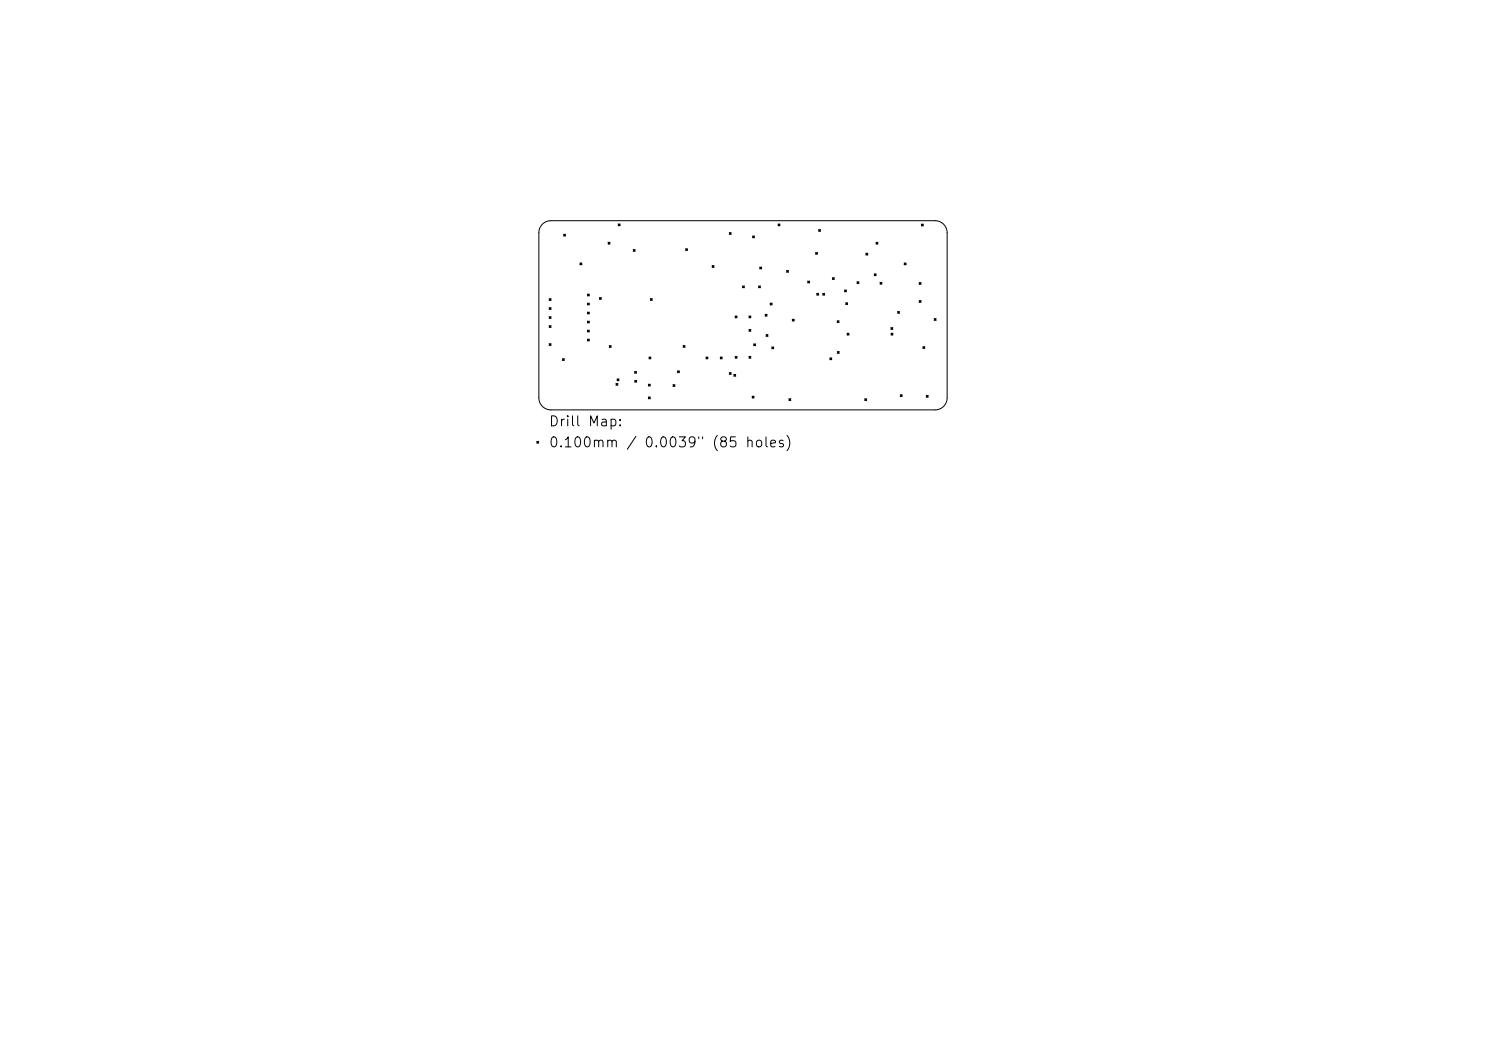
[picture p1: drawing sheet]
<svg xmlns="http://www.w3.org/2000/svg" width="297mm" height="210mm" viewBox="0 0 297 210" stroke-linecap="round" stroke-linejoin="round" font-family="sans-serif">
<defs><g id="words">
<g font-size="2">
<text x="109.6" y="85.7">Drill Map:</text>
<text x="109.6" y="89.9">0.100mm / 0.0039&quot; (85 holes)</text>
</g>
</g></defs>
<path d="M108.4 44.8l.9-.6 .8-.1h76.8a2.4 2.4 0 0 1 2.4 2.4v33a2.4 2.4 0 0 1-2.4 2.4h-76.8a2.4 2.4 0 0 1-2.4-2.4v-33l.2-1z" fill="none" stroke="#000" stroke-width=".2"/>
<g fill="none" stroke="#000" stroke-width=".3">
<path d="M109.8 59.7l.3 .3M110.1 59.7l-.3 .3M112.7 46.8l.3 .3M113 46.8l-.3 .3M116 52.6l.3 .3M116.3 52.6l-.3 .3M117.5 58.8l.3 .3M117.8 58.8l-.3 .3M119.9 59.5l.3 .3M120.2 59.5l-.3 .3M121.6 48.5l.3 .3M121.9 48.5l-.3 .3"/>
<path d="M123.6 44.8l.3 .3M123.9 44.8l-.3 .3M126.6 49.9l.3 .3M126.9 49.9l-.3 .3M130 59.7l.3 .3M130.3 59.7l-.3 .3M137.1 49.7l.3 .3M137.4 49.7l-.3 .3M142.4 53.1l.3 .3M142.7 53.1l-.3 .3M145.8 46.5l.3 .3M146.1 46.5l-.3 .3"/>
<path d="M148.4 57.2l.3 .3M148.7 57.2l-.3 .3M150.5 47.2l.3 .3M150.8 47.2l-.3 .3M151.7 57.2l.3 .3M151.9 53.4l.3 .3M152 57.2l-.3 .3M152.2 53.4l-.3 .3M155.6 44.8l.3 .3M155.9 44.8l-.3 .3M157.3 54.1l.3 .3M157.6 54.1l-.3 .3"/>
<path d="M161.5 56.2l.3 .3M161.8 56.2l-.3 .3M163.1 50.5l.3 .3M163.3 58.7l.3 .3M163.4 50.5l-.3 .3M163.6 58.7l-.3 .3M163.7 45.9l.3 .3M164 45.9l-.3 .3M164.5 58.7l.3 .3M164.8 58.7l-.3 .3M166.4 55.5l.3 .3M166.7 55.5l-.3 .3"/>
<path d="M168.8 58l.3 .3M169.1 58l-.3 .3M171.3 56.3l.3 .3M171.6 56.3l-.3 .3M173.1 50.6l.3 .3M173.4 50.6l-.3 .3M174.8 54.8l.3 .3M175.1 54.8l-.3 .3M175.1 48.5l.3 .3M175.4 48.5l-.3 .3M175.9 56.5l.3 .3M176.2 56.5l-.3 .3"/>
<path d="M180.8 52.6l.3 .3M181.1 52.6l-.3 .3M183.8 56.5l.3 .3M184.1 56.5l-.3 .3M184.2 44.8l.3 .3M184.5 44.8l-.3 .3M109.8 61.5l.3 .3M109.8 63.3l.3 .3M109.8 65.1l.3 .3M109.8 68.7l.3 .3M110.1 61.5l-.3 .3M110.1 63.3l-.3 .3"/>
<path d="M110.1 65.1l-.3 .3M110.1 68.7l-.3 .3M112.5 71.7l.3 .3M112.8 71.7l-.3 .3M117.5 60.6l.3 .3M117.5 62.4l.3 .3M117.5 64.2l.3 .3M117.5 66l.3 .3M117.5 67.8l.3 .3M117.8 60.6l-.3 .3M117.8 62.4l-.3 .3M117.8 64.2l-.3 .3"/>
<path d="M117.8 66l-.3 .3M117.8 67.8l-.3 .3M121.8 69.1l.3 .3M122.1 69.1l-.3 .3M123.2 76.7l.3 .3M123.4 75.7l.3 .3M123.5 76.7l-.3 .3M123.7 75.7l-.3 .3M126.9 74.3l.3 .3M126.9 76l.3 .3M127.2 74.3l-.3 .3M127.2 76l-.3 .3"/>
<path d="M129.6 76.8l.3 .3M129.6 79.4l.3 .3M129.8 71.4l.3 .3M129.9 76.8l-.3 .3M129.9 79.4l-.3 .3M130.1 71.4l-.3 .3M134.6 76.9l.3 .3M134.9 76.9l-.3 .3M135.5 74.1l.3 .3M135.8 74.1l-.3 .3M136.6 69.1l.3 .3M136.9 69.1l-.3 .3"/>
<path d="M141.2 71.4l.3 .3M141.5 71.4l-.3 .3M144 71.4l.3 .3M144.3 71.4l-.3 .3M145.8 74.5l.3 .3M146.1 74.5l-.3 .3M146.7 74.9l.3 .3M147 63.2l.3 .3M147 71.3l.3 .3M147 74.9l-.3 .3M147.3 63.2l-.3 .3M147.3 71.3l-.3 .3"/>
<path d="M149.7 63.2l.3 .3M149.7 65.9l.3 .3M149.7 71.3l.3 .3M150 63.2l-.3 .3M150 65.9l-.3 .3M150 71.3l-.3 .3M150.4 79.2l.3 .3M150.7 79.2l-.3 .3M150.7 68.7l.3 .3M151 68.7l-.3 .3M153 62.8l.3 .3M153.2 66.9l.3 .3"/>
<path d="M153.3 62.8l-.3 .3M153.5 66.9l-.3 .3M154 60.6l.3 .3M154.3 60.6l-.3 .3M154.3 69.4l.3 .3M154.6 69.4l-.3 .3M157.7 79.7l.3 .3M158 79.7l-.3 .3M158.4 63.8l.3 .3M158.7 63.8l-.3 .3M165.9 71.5l.3 .3M166.2 71.5l-.3 .3"/>
<path d="M167.4 64.1l.3 .3M167.4 70.3l.3 .3M167.7 64.1l-.3 .3M167.7 70.3l-.3 .3M169.1 60.5l.3 .3M169.4 66.6l.3 .3M169.4 60.5l-.3 .3M169.7 66.6l-.3 .3M172.9 79.7l.3 .3M173.2 79.7l-.3 .3M178.1 65.5l.3 .3M178.1 66.6l.3 .3"/>
<path d="M178.4 65.5l-.3 .3M178.4 66.6l-.3 .3M179.4 62.3l.3 .3M179.7 62.3l-.3 .3M180 78.9l.3 .3M180.3 78.9l-.3 .3M183.8 60.1l.3 .3M184.1 60.1l-.3 .3M184.5 69.3l.3 .3M184.8 69.3l-.3 .3M185.2 79.1l.3 .3M185.5 79.1l-.3 .3"/>
<path d="M186.8 63.7l.3 .3M187.1 63.7l-.3 .3M107.3 88.2l.3 .3M107.6 88.2l-.3 .3"/>
</g>
<use href="#words"/>
</svg>
